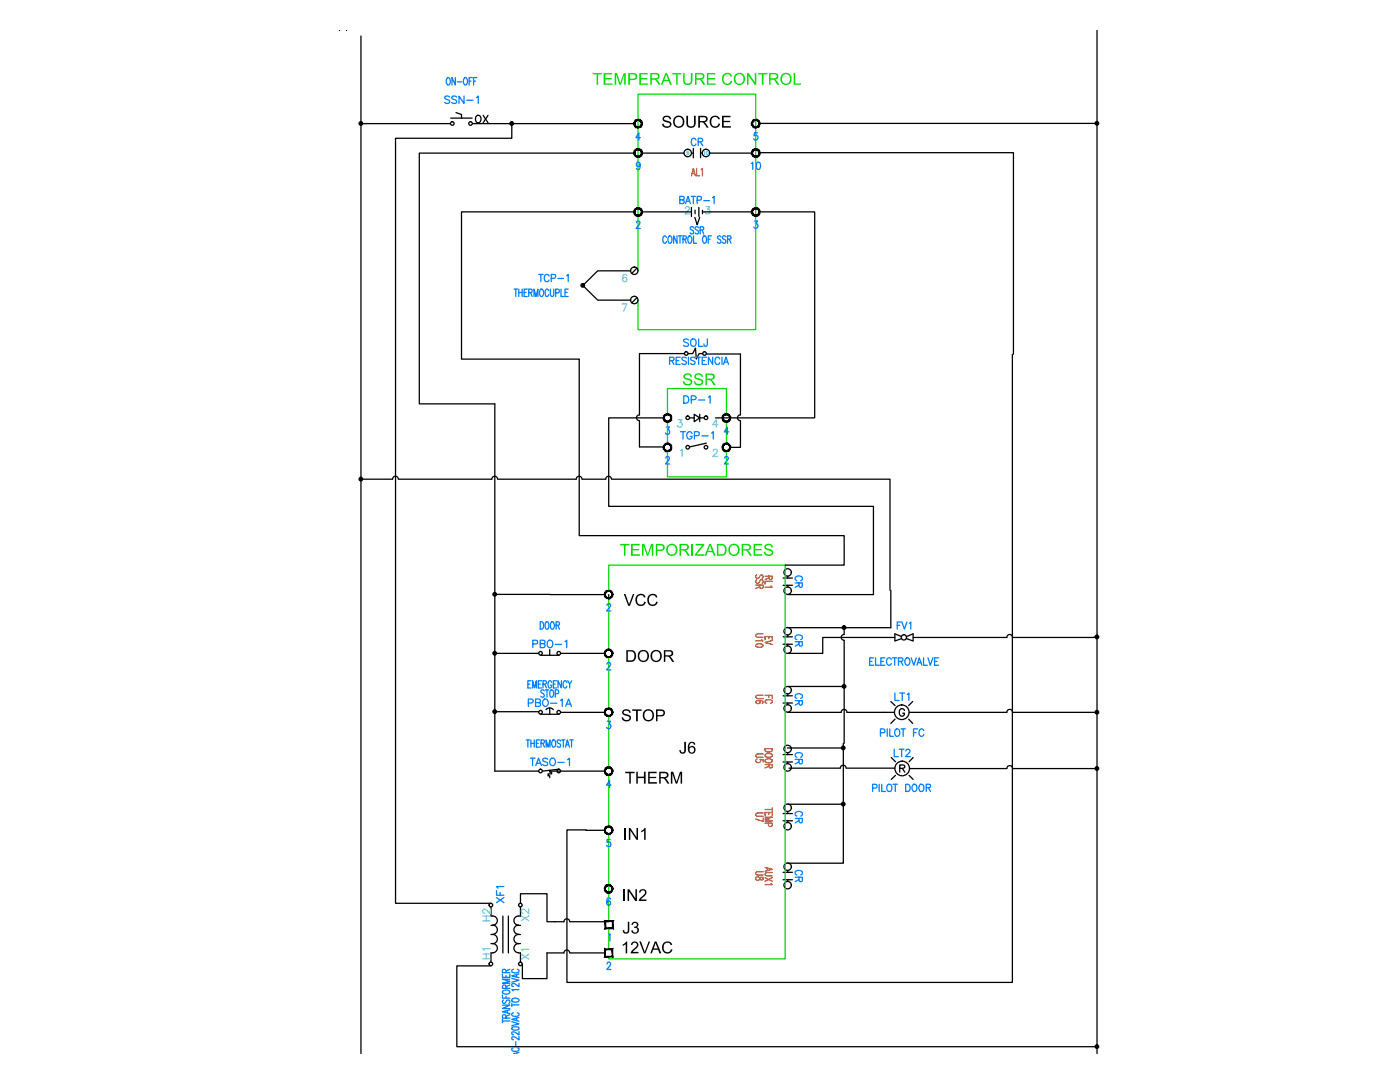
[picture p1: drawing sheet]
<svg xmlns="http://www.w3.org/2000/svg" width="279mm" height="216mm" viewBox="0 0 279 216" stroke-linecap="round" stroke-linejoin="round" font-family="sans-serif">
<!-- layer: SYMS -->
<g fill="none" stroke="#000" stroke-width=".25">
<path d="M89.9 23.6h4.3M91 22.5l1.1 .3v.8M138 30.6h.4M138.4 29.6v1.9M139.8 29.6v1.9M139.8 30.6h.4M138 41.4v1.8M138.7 41.9v.8M139.5 41.4v1.8M140.2 41.9v.8"/>
<circle cx="90.3" cy="24.6" r=".36"/>
<circle cx="93.9" cy="24.6" r=".36"/>
<circle cx="137.3" cy="30.5" r=".74"/>
<circle cx="140.9" cy="30.5" r=".74"/>
</g>
<!-- layer: MISC -->
<path d="M95 23.2a.6 .6 0 0 1 .8 0 .6 .6 0 0 1 .2 .7 .55 .55 0 0 1-.6 .6 .55 .55 0 0 1-.5-.6zM96.4 23l1 1.5M97.4 23l-1 1.5M138.7 43.4l.4 1.5 .5-1.5" fill="none" stroke="#000" stroke-width=".25"/>
<!-- layer: DESC -->
<g fill="none" stroke="#007fff" stroke-width=".25">
<path d="M89.3 15.6l.1-.1a.78 .78 0 0 1 .5 .7 .78 .78 0 0 1-.5 .8 1.04 1.04 0 0 1-.1-1.4zM90.9 15.5v1.5l-.7-1.5v1.5M91.3 16.3h.8M92.7 15.6l.1-.1a.78 .78 0 0 1 .5 .7 .78 .78 0 0 1-.5 .8 1.04 1.04 0 0 1-.1-1.4zM93.6 16.2h.4M94.3 15.5h-.7v1.5M94.5 16.2h.4M95.2 15.5h-.7v1.5M133 47.4a.4 .4 0 0 0-.5-.3 .4 .4 0 0 0-.2 .5v.3a.41 .41 0 0 0 .2 .6 .41 .41 0 0 0 .5-.3M133.5 47.1h.1a.78 .78 0 0 1 .5 .7 .78 .78 0 0 1-.5 .7 1.06 1.06 0 0 1-.1-1.4zM135.1 47.1v1.4l-.7-1.4v1.4M135.4 47.1h.6"/>
<path d="M135.7 47.1v1.4M136.3 47.7h.6v-.5l-.6-.1v1.4M136.6 47.7l.4 .8M137.4 47.3l.2-.2a.78 .78 0 0 1 .5 .7 .78 .78 0 0 1-.5 .7l-.3-.6zM138.4 47.1v1.4h.6M138.4 45.5a.35 .35 0 0 0-.5-.3 .35 .35 0 0 0-.1 .6l.4 .2a.38 .38 0 0 1 .2 .5 .38 .38 0 0 1-.6 .1l-.1-.1M139.4 45.5l-.2-.3-.4 .1-.1 .2 .1 .2 .4 .3a.37 .37 0 0 1 .2 .5 .37 .37 0 0 1-.6 .1l-.1-.1M139.7 45.9l.7-.1v-.4l-.7-.2v1.5M140.1 45.9l.3 .8M140.5 47.1a.78 .78 0 0 1 .5 .7 .78 .78 0 0 1-.5 .7 1.05 1.05 0 0 1 0-1.4zM141.3 47.7h.4M142 47.1h-.7v1.4"/>
<path d="M143.9 47.3a.35 .35 0 0 0-.6-.2 .35 .35 0 0 0 .1 .6l.3 .1a.38 .38 0 0 1 .1 .6 .38 .38 0 0 1-.6-.1M144.9 47.3l-.1-.2a.38 .38 0 0 0-.6 .2v.3a.61 .61 0 0 1 .6 .9 .38 .38 0 0 1-.6-.2M145.2 47.7h.6l.1-.2-.1-.3-.6-.1v1.4M145.5 47.7l.4 .8"/>
</g>
<!-- layer: TAGS -->
<g fill="none" stroke="#007fff" stroke-width=".25">
<path d="M89.7 19.4a.55 .55 0 0 0-.5-.3 .55 .55 0 0 0-.4 .4l.2 .3 .6 .2 .1 .4a.63 .63 0 0 1-.9 0M91.1 19.4a.55 .55 0 0 0-.5-.3 .55 .55 0 0 0-.4 .4v.2l.8 .3 .1 .4a.63 .63 0 0 1-.9 0M92.6 19.2v1.4l-1-1.4v1.4M95.1 19.5l.3-.3v1.4M93.2 20h1.2M135.7 39.9l.7-.1 .2-.2-.2-.4h-.7v1.4h.7l.2-.4-.4-.3M137.9 39.2h.9M138.4 39.2v1.4M138.9 28a.48 .48 0 0 0-.6-.4 .48 .48 0 0 0-.3 .6v.3a.48 .48 0 0 0 .3 .6 .48 .48 0 0 0 .6-.4M139.1 39.9l.8-.1v-.5l-.8-.1v1.4M139.3 28.3l.8-.1 .1-.2-.1-.3-.8-.1v1.5M139.8 28.3l.4 .8"/>
<path d="M142.2 39.4l.3-.2v1.4M136.8 40.6l.5-1.4 .5 1.4M137 40.2h.6M140.4 40h1.2"/>
</g>
<!-- layer: TERMS -->
<path d="M137.4 30.4a.19 .19 0 0 1-.2 .2 .19 .19 0 0 1-.1-.3 .19 .19 0 0 1 .3 0v.6l-.3-.1M140.5 30.3l.1-.1v.7M141 30.2h.1a.38 .38 0 0 1 .2 .4 .38 .38 0 0 1-.3 .3zM136.8 41.6l.2-.4h.3l.3 .3-.1 .3-.8 .9h1M140.9 41.2h.7l-.4 .6a.49 .49 0 0 1 .4 .7 .49 .49 0 0 1-.9-.1" fill="none" stroke="#6eddc1" stroke-width=".25"/>
<!-- layer: DESCCHILD -->
<path d="M138 35.1l.4-1.5 .4 1.5M138.1 34.6h.5M139 33.6v1.5h.6M139.9 33.9l.3-.3v1.5" fill="none" stroke="#ff3f00" stroke-width=".25"/>
<!-- layer: LOCBOX -->
<path d="M127.3 54v-35.2h23.5v47h-23.5v-5.9" fill="none" stroke="#0d0" stroke-width=".25"/>
<g fill="#0d0">
<path d="M118.3 14.6h1.8v.2h-.7v2.1h-.3v-2.1h-.8z"/>
<path d="M120.5 14.6h1.7v.2h-1.4v.8h1.3v.3h-1.3v.8h1.4v.2h-1.7z"/>
<path d="M122.7 14.6h.4l.7 2 .7-2h.4v2.3h-.3v-1.9l-.7 1.9h-.3l-.6-2v2h-.3z"/>
<path d="M127.6 14.6h1.7v.2h-1.4v.8h1.3v.3h-1.3v.8h1.5v.2h-1.8z"/>
<path d="M134.1 14.6h1.9v.2h-.8v2.1h-.3v-2.1h-.8z"/>
<path d="M136.3 14.6h.3v1.6l.4 .5h.5l.3-.2 .1-1.9h.3v1.8l-.3 .4-.9 .2-.5-.3-.2-.4z"/>
<path d="M141.1 14.6h1.7v.2h-1.4v.8h1.3v.3h-1.3v.8h1.4v.2h-1.7z"/>
<path d="M144.3 14.9l.6-.4h.5l.5 .3 .2 .4-.3 .1-.3-.5-.7 .1-.4 .7 .2 .8 .4 .3 .6-.1 .3-.5 .3 .1-.5 .6-.8 .2-.6-.4-.2-.6v-.7z"/>
<path d="M149.1 14.6h.3l1.3 1.8v-1.8h.2v2.3h-.3l-1.2-1.8v1.8h-.3z"/>
<path d="M151.3 14.6h1.8v.2h-.7v2.1h-.4v-2.1h-.7z"/>
<path d="M158.4 14.6h.3v2.1h1.1v.2h-1.4z"/>
<path d="M125.4 14.6h1.3l.4 .3 .1 .2v.4l-.3 .4-1.2 .1v.9h-.3zM125.7 14.8v.9h.8l.3-.2 .1-.4-.2-.2z"/>
<path d="M129.8 14.6h1.4l.3 .1 .1 .7-.3 .4-.3 .1 .3 .2 .6 .8h-.4l-.8-1h-.6v1h-.3zM130.1 14.8v.8h.9l.3-.2a.37 .37 0 0 0-.1-.5 .37 .37 0 0 0-.4-.1z"/>
<path d="M132.8 14.6h.3l1 2.3h-.4l-.2-.7h-1l-.3 .7h-.3zM133 14.8l-.4 1.1h.7z"/>
<path d="M138.7 14.6h1.5l.2 .1 .2 .7-.3 .4-.4 .1 .4 .2 .5 .8h-.4l-.8-1h-.6v1h-.3zM139 14.8v.8h.9l.3-.2a.37 .37 0 0 0 0-.5 .37 .37 0 0 0-.4-.1z"/>
<path d="M146.7 14.9l.4-.3 .8-.1 .5 .4 .3 .5v.5l-.4 .8-.5 .3h-.5l-.5-.3-.3-.6v-.8zM147 15l-.2 .6 .1 .7 .5 .4 .6-.1 .4-.5-.2-1-.4-.3h-.4z"/>
<path d="M153.5 14.6h1.4l.4 .2v.6l-.1 .2-.5 .3h.2l.7 1h-.5l-.7-1h-.6v1h-.3zM153.8 14.8v.8h.7a.4 .4 0 0 0 .6-.4 .4 .4 0 0 0-.6-.4z"/>
<path d="M156 14.9l.6-.4h.5l.7 .4 .2 .5v.7l-.3 .6-.6 .3h-.5l-.5-.3-.4-.8 .1-.5zM156.4 14.9l-.3 .6 .1 .9 .5 .3 .6-.1 .4-.7-.2-.8-.5-.3z"/>
</g>
<!-- layer: WIRES -->
<path d="M94.3 24.7h32.3M128.1 30.6h8.4M141.7 30.6h8.4M128.1 42.3h9.9M140.2 42.3h9.9" fill="none" stroke="#000" stroke-width=".25"/>
<!-- layer: SYMS -->
<g fill="none" stroke="#000" stroke-width=".25">
<path d="M125.9 54h-6.6l-3 3 3 2.9h6.6M127.1 53.5l-1 1.1M127.1 59.4l-1 1M137.6 83.4h.9M138.5 82.7l1.1 .7-1.1 .7zM139.6 83.4h1M139.6 82.7v1.4"/>
<circle cx="116.3" cy="56.9" r=".36"/>
<circle cx="116.3" cy="56.9" r=".19"/>
<circle cx="126.6" cy="59.9" r=".74"/>
<circle cx="126.6" cy="54" r=".74"/>
<circle cx="137.3" cy="83.4" r=".36"/>
<circle cx="140.9" cy="83.4" r=".36"/>
</g>
<!-- layer: TERMS -->
<path d="M125.1 55l-.1-.2a.43 .43 0 0 0-.7 .3 .71 .71 0 0 0 .4 1.1 .46 .46 0 0 0 .5-.4 .46 .46 0 0 0-.5-.5 .46 .46 0 0 0-.5 .4M124.1 60.6h1l-.7 1.5M135.3 83.8h.8l-.4 .5a.5 .5 0 0 1 .3 .8 .5 .5 0 0 1-.8-.2M143.3 84.7h-1.1l.7-.9v1.4" fill="none" stroke="#6eddc1" stroke-width=".25"/>
<!-- layer: DESC -->
<g fill="none" stroke="#007fff" stroke-width=".25">
<path d="M102.6 57.7h.7M102.9 57.7v1.5M103.5 57.7v1.5M103.5 58.4h.7M104.2 57.7v1.5M104.6 58.4h.4M105.2 57.7h-.6v1.5h.6M105.5 58.4l.6-.1 .1-.5-.7-.1v1.5M105.9 58.4l.3 .8M106.6 59.2v-1.5l.4 1.5 .3-1.5v1.5M108 57.7a.78 .78 0 0 1 .5 .7 .78 .78 0 0 1-.5 .8 1.05 1.05 0 0 1 0-1.5zM109.5 58l-.3-.3a.84 .84 0 0 0-.2 1.4l.2 .1 .3-.4"/>
<path d="M109.8 57.7l.1 1.3 .2 .2 .4-.2v-1.3M110.9 58.4l.7-.1v-.5l-.7-.1v1.5M112 57.7v1.5h.6M112.8 58.4h.4M113.4 57.7h-.6v1.5h.6"/>
</g>
<!-- layer: TAGS -->
<g fill="none" stroke="#007fff" stroke-width=".25">
<path d="M127.7 32.8a.39 .39 0 0 1-.4 .5 .39 .39 0 0 1-.3-.5l.2-.4h.2l.3 .2v.2a.72 .72 0 0 1-.3 1h-.3l-.1-.2M127.8 27.5h-.9l.6-1v1.5M149.9 32.6l.3-.2v1.4M151.1 32.4h.3a.86 .86 0 0 1 0 1.4h-.3l-.1-.2-.1-.6zM151.2 26.5h-.6l-.1 .6a.47 .47 0 0 1 .7 0 .47 .47 0 0 1-.1 .7 .47 .47 0 0 1-.7-.1M107.5 54.8h.9M107.9 54.8v1.4M109.6 55.1a.5 .5 0 0 0-.6-.3 .5 .5 0 0 0-.4 .5v.4a.5 .5 0 0 0 .4 .5 .5 .5 0 0 0 .6-.3M110 55.5l.8-.1 .1-.2-.1-.4h-.8v1.4M111.3 55.6h1.2M113.1 55l.3-.2v1.4M127 44.4l.1-.2 .4-.1 .2 .4-.8 1.1h.9"/>
<path d="M150.6 44.1h.6l-.3 .5a.45 .45 0 0 1 .3 .7 .45 .45 0 0 1-.8 0M136.5 79a.79 .79 0 0 1 .9 .4 .79 .79 0 0 1-.3 1l-.6 .1zM138 79.7h.8l.1-.4-.4-.3h-.5v1.5M139.4 79.8h1.3M141.4 79.3l.3-.3v1.5"/>
</g>
<!-- layer: SYMS -->
<g fill="#000" stroke="#000" stroke-width=".2">
<path d="M127.1 25.3l.2 .2-.3-.1zM127.1 25.3l.2 .2zM127.3 25.3l.4 .1-.4 .1zM127.3 25.3l.4 .1-.1-.1zM127.6 25.3h.3l-.2 .1zM127.6 25.3h.3l-.1-.2zM127.8 25.1l.3-.1-.2 .3zM128 24.9l-.2 .2 .3-.1zM128.1 24.7v.3l-.1-.1zM128 24.7v.2l.1-.2zM128.1 24.4v.3h-.1zM128 24.4v.3l.1-.3zM127.9 24.1l.2 .3h-.1zM127.8 24.2l.2 .2-.1-.3zM127.7 23.9l.2 .2-.1 .1zM127.7 23.9l-.1 .2 .2 .1zM127.3 23.9h.4l-.1 .2zM127.3 23.9l.3 .2zM127 23.9h.3v.1zM127 23.9l.1 .2 .2-.1zM126.8 24.1l.2-.2 .1 .2zM126.8 24.1h.3zM126.8 24.1l.1 .1-.3 .2zM126.6 24.4h.1l.2-.2zM126.6 24.4h.1l-.2 .3zM126.7 24.4l-.2 .3h.2zM126.5 24.7h.2l-.1 .3zM126.7 24.7l-.1 .3 .1-.1zM126.6 25l.1-.1 .1 .4zM126.7 24.9l.1 .4zM126.9 25.1l.1 .3-.2-.1zM126.9 25.1l.1 .3 .1-.1z"/>
<path d="M127.1 31.1l.2 .3-.3-.1zM127.1 31.1l.2 .3v-.2zM127.3 31.2l.4 .1-.4 .1zM127.3 31.2l.4 .1-.1-.2zM127.6 31.1h.3l-.2 .2zM127.6 31.1h.3zM127.8 31l.3-.2-.2 .3zM128 30.8l-.2 .2 .3-.2zM128.1 30.6v.2h-.1zM128 30.6v.2l.1-.2zM128.1 30.2v.4h-.1zM128 30.3v.3l.1-.4zM127.9 30l.2 .2-.1 .1zM127.8 30.1l.2 .2-.1-.3zM127.7 29.8l.2 .2-.1 .1zM127.7 29.8l-.1 .1 .2 .2zM127.3 29.7l.4 .1-.1 .1zM127.3 29.7v.2h.3zM127 29.8l.3-.1v.2zM127 29.8l.1 .1h.2zM126.8 30l.2-.2 .1 .1zM126.8 30l.1 .1 .2-.2zM126.8 30l.1 .1-.3 .1zM126.6 30.2l.1 .1 .2-.2zM126.6 30.2l.1 .1-.2 .3zM126.7 30.3l-.2 .3h.2zM126.5 30.6h.2l-.1 .2zM126.7 30.6l-.1 .2h.1zM126.6 30.8h.1l.1 .3zM126.7 30.8l.1 .3zM126.9 31l.1 .3-.2-.2zM126.9 31l.1 .3 .1-.2z"/>
<path d="M150.6 25.3l.2 .2-.3-.1zM150.6 25.3l.2 .2zM150.8 25.3l.4 .1-.4 .1zM150.8 25.3l.4 .1-.1-.1zM151.1 25.3h.3l-.2 .1zM151.1 25.3h.3l-.1-.2zM151.3 25.1l.3-.1-.2 .3zM151.5 24.9l-.2 .2 .3-.1zM151.6 24.7v.3l-.1-.1zM151.5 24.7v.2l.1-.2zM151.6 24.4v.3h-.1zM151.5 24.4v.3l.1-.3zM151.4 24.1l.2 .3h-.1zM151.3 24.2l.2 .2-.1-.3zM151.2 23.9l.2 .2-.1 .1zM151.2 23.9l-.1 .2 .2 .1zM150.8 23.9h.4l-.1 .2zM150.8 23.9l.3 .2zM150.5 23.9h.3v.1zM150.5 23.9l.1 .2 .2-.1zM150.3 24.1l.2-.2 .1 .2zM150.3 24.1h.3zM150.3 24.1l.1 .1-.3 .2zM150.1 24.4h.1l.2-.2zM150.1 24.4h.1l-.2 .3zM150.2 24.4l-.2 .3h.2zM150 24.7h.2l-.1 .3zM150.2 24.7l-.1 .3 .1-.1zM150.1 25l.1-.1 .1 .4zM150.2 24.9l.1 .4zM150.4 25.1l.1 .3-.2-.1zM150.4 25.1l.1 .3 .1-.1z"/>
<path d="M150.6 31.1l.2 .3-.3-.1zM150.6 31.1l.2 .3v-.2zM150.8 31.2l.4 .1-.4 .1zM150.8 31.2l.4 .1-.1-.2zM151.1 31.1h.3l-.2 .2zM151.1 31.1h.3zM151.3 31l.3-.2-.2 .3zM151.5 30.8l-.2 .2 .3-.2zM151.6 30.6v.2h-.1zM151.5 30.6v.2l.1-.2zM151.6 30.2v.4h-.1zM151.5 30.3v.3l.1-.4zM151.4 30l.2 .2-.1 .1zM151.3 30.1l.2 .2-.1-.3zM151.2 29.8l.2 .2-.1 .1zM151.2 29.8l-.1 .1 .2 .2zM150.8 29.7l.4 .1-.1 .1zM150.8 29.7v.2h.3zM150.5 29.8l.3-.1v.2zM150.5 29.8l.1 .1h.2zM150.3 30l.2-.2 .1 .1zM150.3 30l.1 .1 .2-.2zM150.3 30l.1 .1-.3 .1zM150.1 30.2l.1 .1 .2-.2zM150.1 30.2l.1 .1-.2 .3zM150.2 30.3l-.2 .3h.2zM150 30.6h.2l-.1 .2zM150.2 30.6l-.1 .2h.1zM150.1 30.8h.1l.1 .3zM150.2 30.8l.1 .3zM150.4 31l.1 .3-.2-.2zM150.4 31l.1 .3 .1-.2z"/>
<path d="M127.1 42.9l.2 .2-.3-.1zM127.1 42.9l.2 .2v-.1zM127.3 43h.4l-.4 .1zM127.3 43h.4l-.1-.1zM127.6 42.9h.3l-.2 .1zM127.6 42.9h.3l-.1-.2zM127.8 42.7l.3-.1-.2 .3zM128 42.5l-.2 .2 .3-.1zM128.1 42.3v.3l-.1-.1zM128 42.3v.2l.1-.2zM128.1 42v.3h-.1zM128 42v.3l.1-.3zM127.9 41.7l.2 .3h-.1zM127.8 41.8l.2 .2-.1-.3zM127.7 41.6l.2 .1-.1 .1zM127.7 41.6l-.1 .1 .2 .1zM127.3 41.5l.4 .1-.1 .1zM127.3 41.5v.1l.3 .1zM127 41.6l.3-.1v.1zM127 41.6l.1 .1 .2-.1zM126.8 41.7l.2-.1 .1 .1zM126.8 41.7h.3zM126.8 41.7l.1 .1-.3 .2zM126.6 42h.1l.2-.2zM126.6 42h.1l-.2 .3zM126.7 42l-.2 .3h.2zM126.5 42.3h.2l-.1 .3zM126.7 42.3l-.1 .3 .1-.1zM126.6 42.6l.1-.1 .1 .4zM126.7 42.5l.1 .4zM126.9 42.7l.1 .3-.2-.1zM126.9 42.7l.1 .3z"/>
<path d="M150.6 42.9l.2 .2-.3-.1zM150.6 42.9l.2 .2v-.1zM150.8 43h.4l-.4 .1zM150.8 43h.4l-.1-.1zM151.1 42.9h.3l-.2 .1zM151.1 42.9h.3l-.1-.2zM151.3 42.7l.3-.1-.2 .3zM151.5 42.5l-.2 .2 .3-.1zM151.6 42.3v.3l-.1-.1zM151.5 42.3v.2l.1-.2zM151.6 42v.3h-.1zM151.5 42v.3l.1-.3zM151.4 41.7l.2 .3h-.1zM151.3 41.8l.2 .2-.1-.3zM151.2 41.6l.2 .1-.1 .1zM151.2 41.6l-.1 .1 .2 .1zM150.8 41.5l.4 .1-.1 .1zM150.8 41.5v.1l.3 .1zM150.5 41.6l.3-.1v.1zM150.5 41.6l.1 .1 .2-.1zM150.3 41.7l.2-.1 .1 .1zM150.3 41.7h.3zM150.3 41.7l.1 .1-.3 .2zM150.1 42h.1l.2-.2zM150.1 42h.1l-.2 .3zM150.2 42l-.2 .3h.2zM150 42.3h.2l-.1 .3zM150.2 42.3l-.1 .3 .1-.1zM150.1 42.6l.1-.1 .1 .4zM150.2 42.5l.1 .4zM150.4 42.7l.1 .3-.2-.1zM150.4 42.7l.1 .3z"/>
</g>
<!-- layer: LOCBOX -->
<path d="M133.2 82.7v-5.2h11.8v5.2M133.2 90v5.2h11.8v-5.2M133.2 84.1v4.4M145 84.1v4.4" fill="none" stroke="#0d0" stroke-width=".25"/>
<g fill="#0d0">
<path d="M136.5 74.8l.4-.3h.6l.5 .3 .1 .4h-.3l-.1-.3-.3-.2-.5 .1a.36 .36 0 0 0-.2 .5 .36 .36 0 0 0 .5 .2l.7 .2 .3 .4-.1 .5-.2 .2-1.1 .1-.5-.5v-.3h.3l.2 .4 .7 .1a.41 .41 0 0 0 .3-.5 .41 .41 0 0 0-.5-.3l-.6-.1-.2-.2z"/>
<path d="M138.7 74.7l.4-.2h.7l.4 .3 .1 .4h-.3l-.3-.4h-.5a.36 .36 0 0 0-.3 .4 .36 .36 0 0 0 .5 .3l.6 .1 .3 .3 .1 .3-.2 .5-.5 .2h-.5l-.4-.2-.3-.3v-.3h.3l.1 .3 .3 .2h.6a.38 .38 0 0 0 .2-.5 .38 .38 0 0 0-.5-.3l-.6-.1-.3-.3-.1-.3z"/>
<path d="M140.8 74.5h1.4l.3 .2 .1 .8-.6 .3 .4 .3 .5 .8h-.5l-.7-1.1h-.6v1.1h-.3zM141.1 74.8v.8h.7a.39 .39 0 0 0 .5-.4 .39 .39 0 0 0-.5-.4z"/>
</g>
<!-- layer: SYMS -->
<g fill="#000" stroke="#000" stroke-width=".2">
<path d="M133 84l.2 .2-.3-.1zM133 84l.2 .2v-.1zM133.2 84.1h.3l-.3 .1zM133.2 84.1h.3v-.1zM133.5 84h.3l-.3 .1zM133.5 84h.3l-.1-.2zM133.7 83.8l.3-.1-.2 .3zM133.8 83.6l-.1 .2 .3-.1zM134 83.4v.3l-.2-.1zM133.9 83.4l-.1 .2 .2-.2zM134 83.1v.3h-.1zM133.8 83.1l.1 .3 .1-.3zM133.8 82.8l.2 .3h-.2zM133.7 82.9l.1 .2v-.3zM133.5 82.7l.3 .1-.1 .1zM133.5 82.7v.1l.2 .1zM133.2 82.6l.3 .1v.1zM133.2 82.6v.1l.3 .1zM132.9 82.7l.3-.1v.1zM132.9 82.7l.1 .1 .2-.1zM132.7 82.8l.2-.1 .1 .1zM132.7 82.8h.3zM132.7 82.8v.1l-.2 .2zM132.5 83.1h.1l.1-.2zM132.5 83.1h.1l-.2 .3zM132.6 83.1l-.2 .3h.2zM132.4 83.4h.2l-.1 .3zM132.6 83.4l-.1 .3 .1-.1zM132.5 83.7l.1-.1 .1 .4zM132.6 83.6l.1 .4zM132.7 83.8l.2 .3-.2-.1zM132.7 83.8l.2 .3z"/>
<path d="M133 89.9l.2 .2-.3-.1zM133 89.9l.2 .2zM133.2 89.9l.3 .1-.3 .1zM133.2 89.9l.3 .1v-.1zM133.5 89.9h.3l-.3 .1zM133.5 89.9h.3l-.1-.2zM133.7 89.7l.3-.1-.2 .3zM133.8 89.5l-.1 .2 .3-.1zM134 89.3v.3l-.2-.1zM133.9 89.3l-.1 .2 .2-.2zM134 89v.3h-.1zM133.8 89l.1 .3 .1-.3zM133.8 88.7l.2 .3h-.2zM133.7 88.8l.1 .2v-.3zM133.5 88.5l.3 .2-.1 .1zM133.5 88.5v.2l.2 .1zM133.2 88.5h.3v.2zM133.2 88.5l.3 .2zM132.9 88.5h.3v.1zM132.9 88.5l.1 .2 .2-.1zM132.7 88.7l.2-.2 .1 .2zM132.7 88.7h.3zM132.7 88.7v.1l-.2 .2zM132.5 89h.1l.1-.2zM132.5 89h.1l-.2 .3zM132.6 89l-.2 .3h.2zM132.4 89.3h.2l-.1 .3zM132.6 89.3l-.1 .3 .1-.1zM132.5 89.6l.1-.1 .1 .4zM132.6 89.5l.1 .4zM132.7 89.7l.2 .3-.2-.1zM132.7 89.7l.2 .3 .1-.1z"/>
<path d="M144.7 84l.3 .2-.4-.1zM144.7 84l.3 .2v-.1zM145 84.1h.3l-.3 .1zM145 84.1h.3l-.1-.1zM145.2 84h.3l-.2 .1zM145.2 84h.3l-.1-.2zM145.4 83.8l.3-.1-.2 .3zM145.6 83.6l-.2 .2 .3-.1zM145.8 83.4l-.1 .3-.1-.1zM145.6 83.4v.2l.2-.2zM145.7 83.1l.1 .3h-.2zM145.6 83.1v.3l.1-.3zM145.5 82.8l.2 .3h-.1zM145.5 82.8l.1 .3zM145.3 82.7l.2 .1-.1 .1zM145.3 82.7l-.1 .1 .2 .1zM145 82.6l.3 .1-.1 .1zM145 82.6v.1l.2 .1zM144.6 82.7l.4-.1v.1zM144.6 82.7l.1 .1 .3-.1zM144.4 82.8l.2-.1 .1 .1zM144.4 82.8h.3zM144.4 82.8l.1 .1-.3 .2zM144.2 83.1l.3-.2zM144.2 83.1h.1l-.1 .3zM144.3 83.1l-.1 .3h.1zM144.2 83.4h.1l-.1 .3zM144.3 83.4l-.1 .3 .1-.1zM144.2 83.7l.1-.1 .1 .4zM144.3 83.6l.1 .4 .1-.2zM144.4 84l.1-.2 .1 .3zM144.5 83.8l.1 .3 .1-.1z"/>
<path d="M144.7 89.9l.3 .2-.4-.1zM144.7 89.9l.3 .2zM145 89.9l.3 .1-.3 .1zM145 89.9l.3 .1-.1-.1zM145.2 89.9h.3l-.2 .1zM145.2 89.9h.3l-.1-.2zM145.4 89.7l.3-.1-.2 .3zM145.6 89.5l-.2 .2 .3-.1zM145.8 89.3l-.1 .3-.1-.1zM145.6 89.3v.2l.2-.2zM145.7 89l.1 .3h-.2zM145.6 89v.3l.1-.3zM145.5 88.7l.2 .3h-.1zM145.5 88.7l.1 .3zM145.3 88.5l.2 .2-.1 .1zM145.3 88.5l-.1 .2 .2 .1zM145 88.5h.3l-.1 .2zM145 88.5l.2 .2zM144.6 88.5h.4v.1zM144.6 88.5l.1 .2 .3-.1zM144.4 88.7l.2-.2 .1 .2zM144.4 88.7h.3zM144.4 88.7l.1 .1-.3 .2zM144.2 89l.3-.2zM144.2 89h.1l-.1 .3zM144.3 89l-.1 .3h.1zM144.2 89.3h.1l-.1 .3zM144.3 89.3l-.1 .3 .1-.1zM144.2 89.6l.1-.1 .1 .4zM144.3 89.5l.1 .4 .1-.2zM144.4 89.9l.1-.2 .1 .3zM144.5 89.7l.1 .3 .1-.1z"/>
</g>
<!-- layer: TAGS -->
<g fill="none" stroke="#007fff" stroke-width=".25">
<path d="M132.9 91.4a.37 .37 0 0 1 .4-.3 .37 .37 0 0 1 .2 .5l-.7 1h.8M133 85.2h.6l-.3 .6a.45 .45 0 0 1 .3 .6 .45 .45 0 0 1-.8 0M135.8 86.1h1M136.3 86.1v1.5M138.1 86.5a.54 .54 0 0 0-.6-.4 .54 .54 0 0 0-.4 .6 .6 .6 0 0 0 .2 .8 .6 .6 0 0 0 .8-.2v-.2h-.4M138.6 86.9h.8l.1-.6-.3-.2h-.6v1.5M140.1 87h1.2M142 86.4l.4-.3v1.5M144.6 91.4l.3-.3h.2l.3 .4-.8 1.1h.8M145.4 86.2h-.8l.5-1v1.5M158.7 116.3h1.4v.8l-.2 .1-.4-.1v-.8M159 115.9a.5 .5 0 0 1-.3-.6 .5 .5 0 0 1 .5-.4h.4a.5 .5 0 0 1 .5 .4 .5 .5 0 0 1-.3 .6"/>
<path d="M159.5 116.7l-.8 .5M158.7 128h1.4l-.1 .9h-.4l-.1-.9M158.7 139.8h1.4v.8l-.2 .1-.4-.1v-.8M159 127.6a.48 .48 0 0 1-.3-.5 .48 .48 0 0 1 .5-.4h.4a.48 .48 0 0 1 .5 .4 .48 .48 0 0 1-.3 .5M159 139.3a.48 .48 0 0 1-.3-.5 .48 .48 0 0 1 .5-.4h.4a.48 .48 0 0 1 .5 .4 .48 .48 0 0 1-.3 .5M159.5 128.5l-.8 .4M158.7 151.5h1.4l-.1 .9h-.4l-.1-.9M159 151.1a.48 .48 0 0 1-.3-.6 .48 .48 0 0 1 .5-.3h.4a.48 .48 0 0 1 .5 .3 .48 .48 0 0 1-.3 .6M159.5 140.2l-.8 .5M159.5 152l-.8 .4M158.7 163.3h1.4v.8l-.2 .1-.4-.1v-.8M158.7 175h1.4l-.1 .9h-.4l-.1-.9"/>
<path d="M159 162.8a.48 .48 0 0 1-.3-.5 .48 .48 0 0 1 .5-.4h.4a.48 .48 0 0 1 .5 .4 .48 .48 0 0 1-.3 .5M159 174.6a.48 .48 0 0 1-.3-.6 .48 .48 0 0 1 .5-.3h.4a.48 .48 0 0 1 .5 .3 .48 .48 0 0 1-.3 .6M159.5 163.7l-.8 .5M159.5 175.5l-.8 .4"/>
</g>
<!-- layer: SYMS -->
<g fill="none" stroke="#000" stroke-width=".25">
<path d="M141 88.4l-3.4 .8M156.3 115.3h1.8M156.3 116.8h1.8M157.2 115v.3M157.2 116.8v.4M156.3 127.1h1.8M156.3 128.6h1.8M156.3 138.8h1.8M157.2 126.7v.4M157.2 128.6v.3M157.2 138.5v.3M156.3 140.3h1.8"/>
<path d="M156.3 150.6h1.8M156.3 152h1.8M157.2 140.3v.4M157.2 150.2v.4M157.2 152v.4M156.3 162.3h1.8M156.3 163.8h1.8M156.3 174.1h1.8M156.3 175.5h1.8M157.2 162v.3M157.2 163.8v.4M157.2 173.7v.4"/>
<path d="M157.2 175.5v.4"/>
<circle cx="137.3" cy="89.2" r=".36"/>
<circle cx="140.9" cy="89.2" r=".36"/>
<circle cx="157.2" cy="117.9" r=".74"/>
<circle cx="157.2" cy="114.2" r=".74"/>
<circle cx="157.2" cy="129.6" r=".74"/>
<circle cx="157.2" cy="125.9" r=".74"/>
<circle cx="157.2" cy="137.7" r=".74"/>
<circle cx="157.2" cy="141.4" r=".74"/>
<circle cx="157.2" cy="153.1" r=".74"/>
<circle cx="157.2" cy="149.4" r=".74"/>
<circle cx="157.2" cy="161.2" r=".74"/>
<circle cx="157.2" cy="172.9" r=".74"/>
<circle cx="157.2" cy="176.6" r=".74"/>
<circle cx="157.2" cy="164.9" r=".74"/>
</g>
<!-- layer: TERMS -->
<path d="M135.8 89.9l.3-.3v1.5M142.3 90l.3-.4 .4 .1 .2 .2-.3 .5-.7 .7h1" fill="none" stroke="#6eddc1" stroke-width=".25"/>
<!-- layer: WIRES -->
<path d="M151.6 42.3h11v41.1h-19.8" fill="none" stroke="#000" stroke-width=".25"/>
<!-- layer: DESCCHILD -->
<g fill="none" stroke="#ff3f00" stroke-width=".25">
<path d="M150.8 116.7h1.5l-.1 .7-.5-.1-.1-.6M151 114.7a.37 .37 0 0 0-.2 .3 .37 .37 0 0 0 .2 .4l.4-.1 .4-.5a.35 .35 0 0 1 .5 .1 .35 .35 0 0 1-.2 .5M151 115.7a.38 .38 0 0 0-.1 .6 .38 .38 0 0 0 .6-.1l.3-.5a.37 .37 0 0 1 .5 .2 .37 .37 0 0 1-.2 .5M151.6 117.1l-.8 .3M152.7 115h1.4v.6h-.5l-.2-.6M153.4 115.3l-.7 .3M153.9 116.9l.2 .3h-1.4M154.1 116h-1.4v.6M150.9 128.6l.6-.1h.5l.3 .3-.3 .3h-.9l-.3-.3zM151.3 139.8l.4 .1a.39 .39 0 0 1-.4 .5 .39 .39 0 0 1-.4-.5l.4-.1a.74 .74 0 0 1 1 .4l-.2 .2M152 127.6l.3 .3h-1.5M152.3 126.5h-1.3l-.2 .3 .2 .3 1.3 .1"/>
<path d="M152.3 138.7l-1.3 .1-.2 .2 .2 .3 1.3 .1M152.7 127.7v-.7h1.4v.7M152.7 138.8h1.4v.6M153.4 127v.4M153.4 138.8v.4M154.1 127.8l-1.4 .4 1.4 .4M151.1 151.5l-.2 .1a.3 .3 0 0 0 .1 .5l.4 .1 .4-.2-.1-.5 .6 .1v.4M152.3 150.4h-1.1l-.4 .3 .2 .4h1.3M152.7 149.4h1.4a.78 .78 0 0 1-.5 .7 .78 .78 0 0 1-.9-.3zM152.7 152.6h1.4v.5l-.5 .1-.2-.6M152.7 150.5a1.1 1.1 0 0 1 1.4 .2v.1a.99 .99 0 0 1-1.4 0zM152.7 151.6a1.04 1.04 0 0 1 1.4 .1 .8 .8 0 0 1-.6 .6 .8 .8 0 0 1-.8-.3z"/>
<path d="M153 140.3l-.3-.2a.8 .8 0 0 1 .6-.6 .8 .8 0 0 1 .8 .3v.4l-.3 .1M153.4 152.9l-.7 .3M150.9 175.1a.58 .58 0 0 1 .9 .4l.3 .1 .2-.2-.1-.3h-.4a.49 .49 0 0 1-.4 .6 .49 .49 0 0 1-.6-.5zM152.3 162.2h-1.3l-.2 .3 .2 .3 1.3 .1M152.3 163.2v.7l-1.5-.5M152.3 173.9h-1.1l-.4 .3 .2 .4h1.3M152.7 162.8v-.7h1.4v.7M152.7 163.1h1.4l-1.4 .3 1.4 .4h-1.4M152.7 164.2h1.4v.6l-.6 .1-.1-.2v-.5M152.7 173.1l1.4 .4-1.4 .3M152.7 161.5h1.4M152.7 175.1l1.4 .7"/>
<path d="M153.1 173.2v.5M153.4 162.1v.4M153.9 176.3l.2 .2h-1.4M154.1 174.1h-1.2l-.2 .3 .2 .3 1.2 .1M154.1 161.2v.7M154.1 175.1l-1.4 .7"/>
</g>
<!-- layer: LOCBOX -->
<path d="M121.5 117.9v-5.1h35.2v78.5h-35.2v-.4M121.5 119.4v10.3M121.5 131.1v10.3M121.5 142.9v10.2M121.5 154.6v10.3M121.5 166.4v17.4M121.5 185.2v4.2" fill="none" stroke="#0d0" stroke-width=".25"/>
<g fill="#0d0">
<path d="M123.8 108.5h1.8v.3h-.8v2.1h-.3v-2.1h-.7z"/>
<path d="M125.9 108.5h1.8v.3h-1.4v.7h1.2v.3h-1.2v.8h1.4v.3h-1.8z"/>
<path d="M128.1 108.5h.5l.7 2.1 .6-2.1h.5v2.4h-.3v-2l-.7 2h-.3l-.7-2v2h-.3z"/>
<path d="M130.9 108.5l1.3 .1 .3 .1 .2 .4-.1 .4-.2 .3-1.2 .1v1h-.3zM131.2 108.8v.9l.9-.1 .2-.3a.4 .4 0 0 0-.1-.4 .4 .4 0 0 0-.4-.1z"/>
<path d="M133.3 108.8l.3-.2 .6-.1 .7 .4 .3 .6v.5l-.3 .6-.5 .3h-.5l-.6-.3-.3-.6v-.7zM133.5 109l-.2 .4 .1 .9 .4 .3h.7l.4-.5-.2-1-.4-.3h-.5z"/>
<path d="M135.6 108.5h1.2l.6 .3v.7l-.2 .2-.4 .1 .3 .2 .6 .9h-.4l-.8-1.1h-.6v1.1h-.3zM135.9 108.8v.8l1-.1a.38 .38 0 0 0 .2-.5 .38 .38 0 0 0-.4-.2z"/>
</g>
<path d="M138.2 108.5v2.4" fill="none" stroke="#0d0" stroke-width=".3"/>
<g fill="#0d0">
<path d="M138.8 108.5h1.7v.3l-1.4 1.8h1.5v.3h-1.9v-.3l1.5-1.8h-1.4z"/>
<path d="M150.4 108.5h1.7v.3h-1.4v.7h1.3v.3h-1.3v.8h1.4v.3h-1.7z"/>
<path d="M152.7 108.7l.5-.2h.5l.4 .3 .1 .4h-.2l-.3-.4h-.6a.35 .35 0 0 0-.2 .5 .35 .35 0 0 0 .4 .2l.9 .3 .1 .3v.4l-.3 .3-.4 .1h-.5l-.5-.3-.1-.5h.3l.1 .3 .2 .2h.6l.2-.1a.36 .36 0 0 0 .1-.4 .36 .36 0 0 0-.4-.2l-.7-.2-.3-.3z"/>
<path d="M141.5 108.5h.4l.9 2.4h-.3l-.3-.7h-1l-.2 .7h-.4zM141.7 108.8l-.4 1.1h.8z"/>
<path d="M143.1 108.5l1.2 .1 .6 .4 .1 1-.3 .7-.6 .2h-1zM143.4 108.8v1.8l1-.1 .3-.4-.1-1-.4-.3z"/>
<path d="M145.6 108.9l.8-.4 .9 .3 .3 .7v.5l-.3 .6-.7 .3-.8-.2-.4-.7v-.5zM146 108.9l-.3 .5v.8l.5 .4h.5l.5-.4v-1l-.5-.4z"/>
<path d="M148 108.5h1.3l.5 .3 .1 .5-.1 .3-.6 .2 .5 .4 .4 .7h-.4l-.5-.8-.4-.3h-.5v1.1h-.3zM148.3 108.8v.8l1-.1a.39 .39 0 0 0 .2-.5 .39 .39 0 0 0-.5-.2z"/>
</g>
<!-- layer: WIRES -->
<g fill="none" stroke="#000" stroke-width=".25">
<path d="M72 7.2v203.1M218.9 6v204.3M72 24.7h17.9M102.1 24.7v2.9h-23.2v152.6h19.1M126.6 30.6h-42.9v50h15v38M151.6 30.5h50.7v40.2M151.6 24.6h67.3M126.6 42.3h-34.5v29.4h23.5v35.2h52.9v5.9h-11.8M136.6 70.6h-9v12.2M141 70.6h6.8v12.2M202 70.7v125.3h-88.9v-30.4h3.9M79.5 95.6a.57 .57 0 0 0-.6-.6 .57 .57 0 0 0-.6 .6h-6.3"/>
<path d="M99.3 95.6a.57 .57 0 0 0-.6-.6 .57 .57 0 0 0-.5 .6h-18.7M116.1 95.6a.57 .57 0 0 0-.5-.6 .57 .57 0 0 0-.6 .6h-15.7M122 95.6a.57 .57 0 0 0-.5-.6 .57 .57 0 0 0-.6 .6h-4.7M122.1 95.6h55.5v22.2M127.6 82.8a.57 .57 0 0 0-.6 .6 .57 .57 0 0 0 .6 .5M127.6 84v5.2h4.9M132.5 83.4h-11v17.6h52.8v17.6h-17.1M147.8 82.8a.57 .57 0 0 0-.6 .6 .57 .57 0 0 0 .6 .5M147.8 84v5.3h-2.1M120.7 118.6h-22v11.8h8.8M121.5 118.6v.8M177.8 117.8v7.5h-20.6"/>
<path d="M98.7 130.4v11.6M111.9 130.4h8.8M168.5 126.6a.57 .57 0 0 0-.6 .6 .57 .57 0 0 0 .6 .5M168.5 127.8v9.2h-11.3M168.5 125.3v1.3M168.5 137v11.3M178.6 127.2h-14.4v3.2h-7M182.2 127.2h18.7a.57 .57 0 0 1 .6-.6 .57 .57 0 0 1 .6 .6h16.2M218.3 127.1h.6M107.5 142h-8.8v11.9h8.8M109.7 153.9h11M111.9 142.1h8.8"/>
<path d="M157.2 142.1h10.7a.57 .57 0 0 1 .6-.6 .57 .57 0 0 1 .5 .6h9.5M168.3 148.3v1h-11.2M168.3 149.3v11.2h-11.1M168.9 153.3a.57 .57 0 0 0-.6-.6 .57 .57 0 0 0-.6 .6h-10.2M168.9 153.3h9.7M181.5 142.1h19.4a.57 .57 0 0 1 .6-.6 .57 .57 0 0 1 .6 .6h16.8M181.6 153.4h19.3M202.1 153.3a.57 .57 0 0 0-.6-.5 .57 .57 0 0 0-.6 .5M202.1 153.4h16.8M117 165.6l3.7 .1M168.3 160.5v11.7h-11.1M98 192.7h-6.8v16.2h127.7"/>
<path d="M103.9 180.2v-1.9h5.3v5.6h3.4a.57 .57 0 0 1 .5-.6 .57 .57 0 0 1 .6 .6M113.7 190.1a.57 .57 0 0 0-.6-.5 .57 .57 0 0 0-.5 .5h-3.4v5.2h-4.9v-3M113.7 190.1h7.1M113.7 183.9h7.9"/>
</g>
<!-- layer: SYMS -->
<g fill="#000" stroke="#000" stroke-width=".2">
<path d="M121.2 119.2l.3 .3-.4-.1zM121.2 119.2l.3 .3v-.2zM121.5 119.3l.3 .1-.3 .1zM121.5 119.3l.3 .1-.1-.2zM121.7 119.2h.3l-.2 .2zM121.7 119.2h.3zM121.9 119.1l.3-.2-.2 .3zM122.1 118.9l-.2 .2 .3-.2zM122.3 118.6l-.1 .3h-.1zM122.1 118.6v.3l.2-.3zM122.2 118.3l.1 .3h-.2zM122.1 118.4v.2l.1-.3zM122 118.1l.2 .2-.1 .1zM122 118.1l.1 .3zM121.8 117.9l.2 .2-.1 .1zM121.8 117.9l.1 .3zM121.5 117.8l.3 .1-.1 .1zM121.5 117.8v.2h.2zM121.1 117.9l.4-.1v.2zM121.1 117.9l.1 .1h.3zM120.9 118.1l.2-.2 .1 .1zM120.9 118.1l.1 .1 .2-.2zM120.9 118.1l.1 .1-.3 .1zM120.7 118.3l.1 .1 .2-.2zM120.7 118.3l.1 .1-.1 .2zM120.8 118.4l-.1 .2h.1zM120.7 118.6h.1l-.1 .3zM120.8 118.6l-.1 .3h.1zM120.7 118.9h.1l.1 .3zM120.8 118.9l.1 .3 .1-.1zM120.9 119.2l.1-.1 .1 .3zM121 119.1l.1 .3 .1-.2z"/>
<path d="M121.2 131l.3 .2-.4-.1zM121.2 131l.3 .2v-.2zM121.5 131l.3 .1-.3 .1zM121.5 131l.3 .1-.1-.1zM121.7 131h.3l-.2 .1zM121.7 131h.3l-.1-.2zM121.9 130.8l.3-.1-.2 .3zM122.1 130.6l-.2 .2 .3-.1zM122.3 130.4l-.1 .3-.1-.1zM122.1 130.4v.2l.2-.2zM122.2 130.1l.1 .3h-.2zM122.1 130.1v.3l.1-.3zM122 129.8l.2 .3h-.1zM121.9 129.9l.2 .2-.1-.3zM121.8 129.7l.2 .1-.1 .1zM121.8 129.7l-.1 .1 .2 .1zM121.5 129.6l.3 .1-.1 .1zM121.5 129.6v.1l.2 .1zM121.1 129.7l.4-.1v.1zM121.1 129.7l.1 .1 .3-.1zM120.9 129.8l.2-.1 .1 .1zM120.9 129.8h.3zM120.9 129.8l.1 .1-.3 .2zM120.7 130.1l.3-.2zM120.7 130.1h.1l-.1 .3zM120.8 130.1l-.1 .3h.1zM120.7 130.4h.1l-.1 .3zM120.8 130.4l-.1 .3 .1-.1zM120.7 130.7l.1-.1 .1 .4zM120.8 130.6l.1 .4 .1-.2zM120.9 131l.1-.2 .1 .3zM121 130.8l.1 .3 .1-.1z"/>
<path d="M121.2 142.7l.3 .2h-.4zM121.2 142.7l.3 .2v-.1zM121.5 142.8l.3 .1h-.3zM121.5 142.8l.3 .1-.1-.2zM121.7 142.7h.3l-.2 .2zM121.7 142.7h.3zM121.9 142.6l.3-.2-.2 .3zM122.1 142.4l-.2 .2 .3-.2zM122.3 142.1l-.1 .3h-.1zM122.1 142.1v.3l.2-.3zM122.2 141.8l.1 .3h-.2zM122.1 141.9v.2l.1-.3zM122 141.5l.2 .3-.1 .1zM122 141.5l.1 .4zM121.8 141.4l.2 .1-.1 .2zM121.8 141.4l.1 .3zM121.5 141.3l.3 .1-.1 .1zM121.5 141.3v.2h.2zM121.1 141.4l.4-.1v.2zM121.1 141.4l.1 .1h.3zM120.9 141.5l.2-.1 .1 .1zM120.9 141.5l.1 .2 .2-.2zM120.9 141.5l.1 .2-.3 .1zM120.7 141.8l.1 .1 .2-.2zM120.7 141.8l.1 .1-.1 .2zM120.8 141.9l-.1 .2h.1zM120.7 142.1h.1l-.1 .3zM120.8 142.1l-.1 .3h.1zM120.7 142.4h.1l.1 .3zM120.8 142.4l.1 .3 .1-.1zM120.9 142.7l.1-.1 .1 .3zM121 142.6l.1 .3 .1-.2z"/>
<path d="M121.2 154.5l.3 .2-.4-.1zM121.2 154.5l.3 .2zM121.5 154.5l.3 .1-.3 .1zM121.5 154.5l.3 .1-.1-.1zM121.7 154.5h.3l-.2 .1zM121.7 154.5h.3l-.1-.2zM121.9 154.3l.3-.1-.2 .3zM122.1 154.1l-.2 .2 .3-.1zM122.3 153.9l-.1 .3-.1-.1zM122.1 153.9v.2l.2-.2zM122.2 153.6l.1 .3h-.2zM122.1 153.6v.3l.1-.3zM122 153.3l.2 .3h-.1zM121.9 153.4l.2 .2-.1-.3zM121.8 153.1l.2 .2-.1 .1zM121.8 153.1l-.1 .2 .2 .1zM121.5 153.1h.3l-.1 .2zM121.5 153.1l.2 .2zM121.1 153.1h.4v.1zM121.1 153.1l.1 .2 .3-.1zM120.9 153.3l.2-.2 .1 .2zM120.9 153.3h.3zM120.9 153.3l.1 .1-.3 .2zM120.7 153.6l.3-.2zM120.7 153.6h.1l-.1 .3zM120.8 153.6l-.1 .3h.1zM120.7 153.9h.1l-.1 .3zM120.8 153.9l-.1 .3 .1-.1zM120.7 154.2l.1-.1 .1 .4zM120.8 154.1l.1 .4 .1-.2zM120.9 154.5l.1-.2 .1 .3zM121 154.3l.1 .3 .1-.1z"/>
<path d="M121.2 166.3l.3 .2-.4-.1zM121.2 166.3l.3 .2v-.2zM121.5 166.3l.3 .1-.3 .1zM121.5 166.3l.3 .1-.1-.1zM121.7 166.3l.3-.1-.2 .2zM121.7 166.3l.3-.1zM121.9 166.1l.3-.1-.2 .2zM122.1 165.9l-.2 .2 .3-.1zM122.3 165.7l-.1 .3-.1-.1zM122.1 165.7v.2l.2-.2zM122.2 165.3l.1 .4h-.2zM122.1 165.4v.3l.1-.4zM122 165.1l.2 .2-.1 .1zM122 165.1l.1 .3zM121.8 164.9l.2 .2-.1 .1zM121.8 164.9l.1 .3zM121.5 164.9h.3l-.1 .1zM121.5 164.9v.1h.2zM121.1 164.9h.4v.1zM121.1 164.9l.1 .1h.3zM120.9 165.1l.2-.2 .1 .1zM120.9 165.1l.1 .1 .2-.2zM120.9 165.1l.1 .1-.3 .1zM120.7 165.3l.1 .1 .2-.2zM120.7 165.3l.1 .1-.1 .3zM120.8 165.4l-.1 .3h.1zM120.7 165.7h.1l-.1 .3zM120.8 165.7l-.1 .3 .1-.1zM120.7 166l.1-.1 .1 .3zM120.8 165.9l.1 .3 .1-.1zM120.9 166.2l.1-.1 .1 .3zM121 166.1l.1 .3 .1-.1z"/>
<path d="M121.2 178l.3 .2-.4-.1zM121.2 178l.3 .2zM121.5 178l.3 .1-.3 .1zM121.5 178l.3 .1-.1-.1zM121.7 178l.3-.1-.2 .2zM121.7 178l.3-.1zM121.9 177.8l.3-.1-.2 .2zM122.1 177.6l-.2 .2 .3-.1zM122.3 177.4l-.1 .3-.1-.1zM122.1 177.4v.2l.2-.2zM122.2 177.1l.1 .3h-.2zM122.1 177.1v.3l.1-.3zM122 176.8l.2 .3h-.1zM121.9 176.9l.2 .2-.1-.3zM121.8 176.6l.2 .2-.1 .1zM121.8 176.6l-.1 .2 .2 .1zM121.5 176.6h.3l-.1 .2zM121.5 176.6l.2 .2zM121.1 176.6h.4v.1zM121.1 176.6l.1 .2 .3-.1zM120.9 176.8l.2-.2 .1 .2zM120.9 176.8h.3zM120.9 176.8l.1 .1-.3 .2zM120.7 177.1l.3-.2zM120.7 177.1h.1l-.1 .3zM120.8 177.1l-.1 .3h.1zM120.7 177.4h.1l-.1 .3zM120.8 177.4l-.1 .3 .1-.1zM120.7 177.7l.1-.1 .1 .3zM120.8 177.6l.1 .3 .1-.1zM120.9 177.9l.1-.1 .1 .3zM121 177.8l.1 .3 .1-.1z"/>
<path d="M120.7 191h1.6l-.1-.2zM120.7 191l.1-.2h1.4zM120.7 189.3v1.7l.1-.2zM120.7 189.3l.1 .2v1.3zM120.7 189.3l.1 .2 1.5-.2zM120.8 189.5l1.5-.2-.1 .2zM122.3 189.3l-.1 .2 .1 1.5zM122.2 189.5l.1 1.5-.1-.2z"/>
<path d="M120.7 185.3h1.7l-.2-.1zM120.7 185.3l.2-.1h1.3zM120.7 183.7v1.6l.2-.1zM120.7 183.7l.2 .1v1.4zM120.7 183.7l.2 .1 1.5-.1zM120.9 183.8l1.5-.1-.2 .1zM122.2 183.8l.2 1.5v-1.6zM122.2 183.8l.2 1.5-.2-.1z"/>
</g>
<!-- layer: TAGS -->
<g fill="none" stroke="#007fff" stroke-width=".25">
<path d="M137.4 67.8a.55 .55 0 0 0-.5-.2 .55 .55 0 0 0-.5 .4l.3 .3 .6 .2 .1 .4a.63 .63 0 0 1-1 0M138 67.8a.6 .6 0 0 1 .7 0 .6 .6 0 0 1 .2 .7 .55 .55 0 0 1-.5 .6 .55 .55 0 0 1-.6-.6zM139.4 67.6v1.5h.9M141.2 67.6l-.2 1.4h-.4l-.1-.4M106.3 128.5l1-.1v-.5l-1-.2v1.5M107.8 128.4h.9l.1-.2-.1-.3-.9-.2v1.5l.9-.1 .1-.4-.4-.3M108.4 139.7a.69 .69 0 0 1 1 .2 .69 .69 0 0 1-.3 1 .69 .69 0 0 1-.8-.3 .69 .69 0 0 1 .1-.9zM109.3 128a.6 .6 0 0 1 .8-.1 .6 .6 0 0 1 .2 .7 .55 .55 0 0 1-.5 .6 .55 .55 0 0 1-.6-.6zM110.8 128.6h1.3M111.9 139.8l.3-.3v1.5M112.8 128l.3-.3v1.5M121.1 120.8l.3-.3h.3l.2 .2-.2 .5-.6 .7h.8"/>
<path d="M121.1 132.5l.3-.3h.2l.3 .4-.8 1.1h.8M178.6 138.3v1.5h.8M179.1 124.8h.5M179.6 138.3h.9M179.9 124.1h-.8v1.4M180 124.1l.5 1.4 .5-1.4M180.1 138.3v1.5M181 138.6l.4-.3v1.5M181.5 124.4l.3-.3v1.4M105.4 140.3l.8-.1 .2-.4-.4-.3h-.6v1.5M105.8 151.3h1M106.3 151.3v1.5"/>
<path d="M106.9 140.2l.9-.1v-.5l-.3-.1h-.6v1.5l.9-.2v-.5l-.3-.1M106.9 152.8l.6-1.5 .6 1.5M107.1 152.3h.8M109.3 151.5a.54 .54 0 0 0-.6-.2 .54 .54 0 0 0-.4 .4l.1 .2 .8 .2 .1 .5a.63 .63 0 0 1-1 0M109.8 151.5a.7 .7 0 0 1 1.1 .2 .7 .7 0 0 1-.3 1 .7 .7 0 0 1-.9-.3 .7 .7 0 0 1 .1-.9zM109.9 140.3h1.3M111.3 152.1h1.3M112.9 141l.6-1.5 .5 1.5M113.1 140.5h.7M113.3 151.6l.4-.3v1.5M121.2 143.9h.7l-.4 .6a.45 .45 0 0 1 .3 .7 .45 .45 0 0 1-.7-.1M121.9 156.7h-.8l.6-1v1.5"/>
<path d="M178.5 149.5v1.5h.8M179.4 149.5h1M179.9 149.5v1.5M180.8 149.8v-.2l.5-.1 .3 .1v.3l-.9 1.1h1M99.1 177.7v.9h1.5M99.1 179.1l1.5 1M99.8 178.1v.5M100.6 176.9h-1.5l.3 .3M100.6 179.1l-1.5 1M121.8 167.5h-.6l-.1 .6a.46 .46 0 0 1 .7 .1 .46 .46 0 0 1-.1 .6 .46 .46 0 0 1-.6-.1M121.8 179.4v-.2h-.4a.87 .87 0 0 0 .1 1.5 .44 .44 0 0 0 .4-.7 .44 .44 0 0 0-.8-.1v.3M121.1 192.3a.37 .37 0 0 1 .5-.3 .37 .37 0 0 1 .2 .5l-.7 .9h.8"/>
<path d="M121.4 186.6l.3-.3v1.5"/>
</g>
<!-- layer: SYMS -->
<g fill="none" stroke="#000" stroke-width=".25">
<path d="M137.4 70.6h.8l.6-1.1 .2 2.2 .5-1.1h.7M107.9 130.8h3.7M109.7 129.6v1.2M177.8 140l.8 .8M179.9 127l-1.3-.5v1.4l1.3-.5M180.9 127l1.3-.5v1.4l-1.3-.5M182.1 140l-.8 .8M107.9 142.5h3.7M109.7 153.7v.4h.4v.3h-.7v.4h.3v.4M109.7 141.3v1.2M110.4 141.6a.91 .91 0 0 0-1.4 0M111.6 153.5l-3.3 .4"/>
<path d="M177.9 151.2l.8 .8M178.6 143.5l-.8 .8M178.7 154.7l-.8 .8M181.3 143.5l.8 .8M181.4 154.7l.8 .8M182.2 151.2l-.8 .8M98 181v1.8h.4M98 184.6h.4M98 186.5h.4M98 188.3h.4M98.3 182.8a.91 .91 0 0 1 1 .9 .91 .91 0 0 1-1 .9 .91 .91 0 0 1 1 .9 .91 .91 0 0 1-1 .9M98.3 186.5a.91 .91 0 0 1 1 .9 .91 .91 0 0 1-1 .9 .91 .91 0 0 1 1 .9 .91 .91 0 0 1-1 .9"/>
<path d="M98.4 190.1h-.4v1.9M100.4 182.8v7.3M101.5 182.8v7.3M103.5 188.3a.91 .91 0 0 0-.9 .9 .91 .91 0 0 0 .9 .9M103.5 190.1h.4v1.9M103.5 184.6h.4M103.5 188.3h.4M103.9 181v1.8a.94 .94 0 0 0-1.3 .7 .94 .94 0 0 0 .9 1.1 .91 .91 0 0 0-.9 .9 .91 .91 0 0 0 .9 .9M103.9 186.5a.94 .94 0 0 0-1.3 .6 .94 .94 0 0 0 .9 1.2"/>
<circle cx="72" cy="24.6" r=".36"/>
<circle cx="72" cy="24.6" r=".23"/>
<circle cx="72" cy="24.6" r=".11"/>
<circle cx="102.1" cy="24.6" r=".36"/>
<circle cx="102.1" cy="24.6" r=".11"/>
<circle cx="102.1" cy="24.6" r=".23"/>
<circle cx="218.9" cy="24.6" r=".36"/>
<circle cx="218.9" cy="24.6" r=".23"/>
<circle cx="218.9" cy="24.6" r=".11"/>
<circle cx="137" cy="70.5" r=".36"/>
<circle cx="140.6" cy="70.5" r=".36"/>
<circle cx="72" cy="95.6" r=".36"/>
<circle cx="72" cy="95.6" r=".11"/>
<circle cx="72" cy="95.6" r=".23"/>
<circle cx="98.7" cy="118.6" r=".11"/>
<circle cx="98.7" cy="118.6" r=".36"/>
<circle cx="98.7" cy="118.6" r=".23"/>
<circle cx="98.7" cy="130.4" r=".11"/>
<circle cx="98.7" cy="130.4" r=".36"/>
<circle cx="98.7" cy="130.4" r=".23"/>
<circle cx="107.9" cy="130.4" r=".36"/>
<circle cx="111.5" cy="130.4" r=".36"/>
<circle cx="168.5" cy="137" r=".11"/>
<circle cx="168.5" cy="125.2" r=".11"/>
<circle cx="168.5" cy="125.2" r=".36"/>
<circle cx="168.5" cy="137" r=".36"/>
<circle cx="168.5" cy="137" r=".23"/>
<circle cx="168.5" cy="125.2" r=".23"/>
<circle cx="180.4" cy="127.2" r=".53"/>
<circle cx="218.9" cy="127.1" r=".36"/>
<circle cx="218.9" cy="127.1" r=".11"/>
<circle cx="218.9" cy="127.1" r=".23"/>
<circle cx="98.7" cy="142" r=".11"/>
<circle cx="98.7" cy="142" r=".36"/>
<circle cx="98.7" cy="142" r=".23"/>
<circle cx="107.9" cy="142.1" r=".36"/>
<circle cx="107.9" cy="153.8" r=".36"/>
<circle cx="111.5" cy="142.1" r=".36"/>
<circle cx="111.5" cy="153.8" r=".36"/>
<circle cx="168.3" cy="149.2" r=".11"/>
<circle cx="168.3" cy="149.2" r=".36"/>
<circle cx="168.3" cy="149.2" r=".23"/>
<circle cx="180" cy="142.1" r="1.46"/>
<circle cx="180.1" cy="153.3" r="1.46"/>
<circle cx="218.9" cy="142.1" r=".36"/>
<circle cx="218.9" cy="153.3" r=".36"/>
<circle cx="218.9" cy="153.3" r=".11"/>
<circle cx="218.9" cy="142.1" r=".11"/>
<circle cx="218.9" cy="153.3" r=".23"/>
<circle cx="218.9" cy="142.1" r=".23"/>
<circle cx="168.3" cy="160.5" r=".11"/>
<circle cx="168.3" cy="160.5" r=".36"/>
<circle cx="168.3" cy="160.5" r=".23"/>
<circle cx="98" cy="180.6" r=".36"/>
<circle cx="98" cy="192.3" r=".36"/>
<circle cx="103.9" cy="192.3" r=".36"/>
<circle cx="103.9" cy="180.6" r=".36"/>
<circle cx="218.9" cy="208.8" r=".36"/>
<circle cx="218.9" cy="208.8" r=".11"/>
<circle cx="218.9" cy="208.8" r=".23"/>
</g>
<!-- layer: DESC -->
<g fill="none" stroke="#007fff" stroke-width=".25">
<path d="M133.6 72l.8-.1 .1-.2-.1-.4h-.8v1.4M134.1 72l.4 .7M134.9 72h.6M135.7 71.3h-.8v1.4h.8M137 71.5l-.4-.2h-.4l-.1 .2 .1 .3 .8 .5-.2 .4h-.4l-.3-.2M137.4 71.3v1.4M138.7 71.5l-.3-.2h-.4l-.2 .2 .2 .3 .7 .4-.1 .5h-.6l-.2-.2M139 71.3h.9M139.4 71.3v1.4M140.2 72h.5M141 71.3h-.8v1.4h.8M142.2 71.3v1.4l-.8-1.4v1.4"/>
<path d="M143.6 71.6a.48 .48 0 0 0-.5-.3 .48 .48 0 0 0-.4 .5v.4a.48 .48 0 0 0 .4 .5 .48 .48 0 0 0 .5-.3M144.1 71.3v1.4M144.4 72.7l.5-1.4 .5 1.4M144.6 72.2h.6M105.4 136.5h.3M106 135.8h-.6v1.5h.6M106.3 137.3v-1.5l.4 1.5 .3-1.5v1.5M107.4 136.5h.5M107.8 124.1a.79 .79 0 0 1 .7 .5 .79 .79 0 0 1-.2 .9h-.5zM108.1 135.8h-.7v1.5h.7M108.4 136.5h.6l.1-.2-.1-.4-.6-.1v1.5M108.6 137.9a.35 .35 0 0 0-.6-.2 .35 .35 0 0 0 .1 .6l.3 .1a.38 .38 0 0 1 .1 .6 .38 .38 0 0 1-.6-.1"/>
<path d="M108.7 136.5l.4 .8M108.8 137.7h.7M109 124.1a.4 .4 0 0 1 .4 .1 .4 .4 0 0 1 .1 .4v.7a.33 .33 0 0 1-.4 .2 .33 .33 0 0 1-.3-.3v-.6zM109.2 137.7v1.4M109.9 137.7h.1a.81 .81 0 0 1 .5 .7 .81 .81 0 0 1-.5 .7 1.1 1.1 0 0 1-.1-1.4zM109.9 124.3l.4-.2a.86 .86 0 0 1-.2 1.4l-.3-.5zM110.1 136.2a.38 .38 0 0 0-.5-.4 .38 .38 0 0 0-.2 .6v.3a.4 .4 0 0 0 .3 .6 .4 .4 0 0 0 .4-.6h-.3M110.4 136.5h.4M110.8 138.4h.6v-.7h-.6v1.4M111 124.8l.6-.1v-.6h-.6v1.4M111.1 135.8h-.7v1.5h.7M111.3 124.8l.4 .7"/>
<path d="M112 135.8v1.5l-.6-1.5v1.5M113.1 136.2a.4 .4 0 0 0-.5-.4 .4 .4 0 0 0-.2 .6v.3a.4 .4 0 0 0 .2 .6 .4 .4 0 0 0 .5-.4M113.3 135.8l.4 .7v.8M114.1 135.8l-.4 .7M173.6 132h.4M174.4 131.3h-.8v1.4h.8M174.7 131.3v1.4h.8M175.8 132h.5M176.6 131.3h-.8v1.4h.8M177.9 131.6a.48 .48 0 0 0-.6-.3 .48 .48 0 0 0-.4 .5v.4a.48 .48 0 0 0 .4 .5 .48 .48 0 0 0 .6-.3M178.1 131.3h.9M178.5 131.3v1.4"/>
<path d="M179.3 132l.8-.1 .1-.5-.9-.1v1.4M179.8 132l.4 .7M180.8 131.3h.2a.75 .75 0 0 1 .6 .7 .75 .75 0 0 1-.6 .7 .9 .9 0 0 1-.2-1.4zM181.8 131.3l.6 1.4 .5-1.4M183 132.7l.5-1.4 .5 1.4M183.2 132.2h.6M184.3 131.3v1.4h.8M185.2 131.3l.5 1.4 .5-1.4M186.5 132h.5M187.3 131.3h-.8v1.4h.8M105 147.6h.7M105.4 147.6v1.5"/>
<path d="M105.9 147.6v1.5M105.9 148.3h.7M106.6 147.6v1.5M107 148.3h.4M107.7 147.6h-.7v1.5h.7M108 148.3h.5l.1-.5-.6-.2v1.5M108.3 148.3l.4 .8M109 149.1v-1.5l.4 1.5 .4-1.5v1.5M110.3 147.7l.1-.1a.8 .8 0 0 1 .6 .7 .8 .8 0 0 1-.3 .7 .68 .68 0 0 1-.7-.4 .68 .68 0 0 1 .2-.7zM111.9 147.9a.36 .36 0 0 0-.6-.2 .36 .36 0 0 0 .1 .6l.3 .1a.37 .37 0 0 1 .1 .5 .37 .37 0 0 1-.5 .1l-.1-.1M112.1 147.6h.7M112.4 147.6v1.5"/>
<path d="M112.8 149.1l.4-1.5 .5 1.5M113 148.6h.5M113.7 147.6h.7M114.1 147.6v1.5M174.1 157.3l.8-.1 .1-.2-.1-.5h-.8v1.4M175.5 156.5v1.4M175.7 146.2h.8l.1-.6-.9-.2v1.5M176 156.5v1.4h.7M177.1 145.4v1.5M177.2 156.5a.7 .7 0 0 1 .8 .4 .7 .7 0 0 1-.1 .8l-.2 .2a.74 .74 0 0 1-.8-.5 .74 .74 0 0 1 .3-.9zM177.6 145.4v1.5h.7M178.2 156.5h.9"/>
<path d="M178.7 145.7l.2-.3a.75 .75 0 0 1 .7 .8 .75 .75 0 0 1-.7 .7l-.4-.5zM178.7 156.5v1.4M179.8 145.4h.9M180.2 145.4v1.5M180.7 156.5a.74 .74 0 0 1 1 .7 .74 .74 0 0 1-1 .7zM182.3 156.5a.73 .73 0 0 1 .8 .6 .73 .73 0 0 1-.4 .8 .76 .76 0 0 1-.7-.5 .76 .76 0 0 1 .3-.9zM182.3 146.2h.5M183.2 145.4h-.9v1.5M183.6 156.5a.73 .73 0 0 1 .9 .6 .73 .73 0 0 1-.5 .8 .78 .78 0 0 1-.6-.5 .78 .78 0 0 1 .2-.9zM184.3 145.8a.48 .48 0 0 0-.5-.4 .48 .48 0 0 0-.4 .6v.4a.47 .47 0 0 0 .4 .5 .47 .47 0 0 0 .5-.4M184.9 157.2l.7-.1 .1-.5-.8-.1v1.4M185.3 157.2l.4 .7"/>
<path d="M100.3 198.5v.7h1.5M100.3 197.9a.86 .86 0 0 1 1.5 .2 .86 .86 0 0 1-1.5-.2zM100.3 194.4v.6h1.5v-.6M100.5 199.5l-.1 .1a.35 .35 0 0 0-.1 .5 .35 .35 0 0 0 .5 .1 .61 .61 0 0 1 .9-.6 .38 .38 0 0 1-.2 .6M101 197.2l-.1-.6h-.5l-.1 .6h1.5M101 194.1l-.1-.6h-.5l-.1 .6h1.5M101 194.6v.4M101 198.8v.4M101.8 195.4h-1.5l1.5 .4-1.5 .4h1.5M101.8 196.5l-.8 .4M101.8 193.4l-.8 .3M102.1 195.2l1.5 .4-1.5 .4"/>
<path d="M102.2 199.4a1.04 1.04 0 0 1 1.4 .1 .8 .8 0 0 1-.6 .5 .8 .8 0 0 1-.8-.2zM102.5 193.4a.34 .34 0 0 0-.4 .3 .34 .34 0 0 0 .4 .4h.5l.5-.1v-.5l-.3-.1M103.1 194.5v.5M103.6 197.5h-1.5l.3 .2M103.6 196.2v.7a1.56 1.56 0 0 0-1.2-.7 .3 .3 0 0 0-.3 .4 .3 .3 0 0 0 .4 .2M103.6 194.3l-1.5 .4 1.5 .4M100.3 200.6h1.5l-1.5 .6h1.5M100.3 203.7h1.5M100.3 203.4v.7M101 203.1l-.1-.5h-.5l-.1 .5h1.5M101.2 201.6v.5M101.8 201.5l-1.5 .4 1.5 .4"/>
<path d="M101.8 202.5l-.8 .3M102.1 203.9l1.5 .4-1.5 .4M102.1 200.5h1.5M102.1 200.2v.7M102.2 205l1.1-.1 .2 .1 .1 .3a1.01 1.01 0 0 1-1.5 0zM102.5 209.1a.34 .34 0 0 0-.4 .3 .34 .34 0 0 0 .4 .3l.5 .1 .5-.2v-.4l-.3-.1M102.5 202.1l-.4 .2a.8 .8 0 0 0 .6 .6 .8 .8 0 0 0 .8-.3v-.4l-.3-.1M102.9 207.8v.9M103.1 203.1v.6M103.1 210.1v.2M103.6 206.8v.7a1.56 1.56 0 0 0-1.2-.6 .3 .3 0 0 0-.3 .3 .3 .3 0 0 0 .4 .3M103.6 205.9v.6a1.56 1.56 0 0 0-1.2-.6l-.2 .1-.1 .3 .4 .2"/>
<path d="M103.6 203l-1.5 .4 1.5 .4M103.6 210l-1.1 .3"/>
</g>
<!-- layer: 0 -->
<g fill="#000">
<path d="M132.4 23.3l.3-.2h.7l.4 .3 .1 .4h-.3l-.2-.4h-.6a.35 .35 0 0 0-.3 .4 .35 .35 0 0 0 .5 .3l.9 .3 .1 .3-.1 .5-.3 .2-.7 .1-.4-.1-.3-.4v-.3h.2l.3 .5h.7a.37 .37 0 0 0 .3-.5 .37 .37 0 0 0-.5-.2l-.8-.4-.2-.2zM137 23.1h.3v1.7l.4 .4h.5l.2-.2 .1-1.9h.3v1.7l-.2 .5-.9 .2-.6-.3-.1-.5zM141.8 23.5l.4-.3 .4-.1h.6l.3 .3 .2 .4h-.3l-.5-.4h-.6l-.2 .3-.2 .6 .2 .7 .3 .2h.7l.3-.6 .3 .1-.4 .6-.7 .2-.7-.3-.3-.7v-.5zM144.1 23.1h1.7v.3h-1.4v.7h1.3v.3h-1.3v.8h1.5v.3h-1.8zM124.5 118.5h.3l.7 2.1 .8-2.1h.3l-.9 2.4h-.3zM127.2 118.7l.8-.2 .7 .4 .1 .3h-.2l-.3-.3-.6-.1-.4 .2-.2 .6 .1 .7 .5 .3h.6l.3-.6 .3 .1-.5 .7-.9 .1-.6-.5-.1-1zM129.4 118.9l.3-.3 .5-.1 .6 .1 .3 .3 .1 .3h-.3l-.2-.3-.7-.1-.3 .2-.2 .6 .1 .7 .4 .3h.7l.3-.6 .3 .1-.4 .6-.7 .2-.8-.3-.2-.6zM124.3 141.7l.5-.2h.5l.5 .4 .1 .3h-.4v-.2l-.2-.2h-.6l-.2 .2a.44 .44 0 0 0 .1 .4 .44 .44 0 0 0 .5 .1l.7 .3 .1 .2v.4l-.2 .4-.5 .2-.5-.1-.5-.2-.1-.4v-.1l.3-.1 .2 .5 .5 .1a.42 .42 0 0 0 .5-.5 .42 .42 0 0 0-.6-.3l-.8-.4-.1-.4zM124.8 154h1.8v.3h-.7v2.1h-.3v-2.1h-.8zM126.2 141.5h1.8v.3h-.7v2.1h-.4v-2.1h-.7zM127 154h.3v1h1.2v-1h.3v2.4h-.3v-1.1h-1.2v1.1h-.3zM129.4 154h1.6v.3h-1.3v.7h1.3v.3h-1.3v.8h1.4v.3h-1.7z"/>
<path d="M133.9 154h.5l.6 2 .7-2h.4v2.4h-.3v-2l-.6 2h-.3l-.7-2v2h-.3zM136.6 148h.3l-.1 2-.2 .4h-.6l-.3-.2-.1-.4v-.1h.3a.35 .35 0 0 0 .4 .4 .35 .35 0 0 0 .3-.5zM125.3 177.4h.3l1.2 1.9v-1.9h.3v2.4h-.3l-1.3-1.9v1.9h-.2zM125.5 165.2h.3l1.2 1.9v-1.9h.3v2.4h-.3l-1.2-1.9v1.9h-.3zM128 165.8l.6-.6h.2v2.4h-.2v-1.9l-.6 .4zM127.7 177.6l.7-.2 .5 .3v.8l-1 1h1.1v.3h-1.5l.2-.6 1-1-.1-.4-.3-.1a.38 .38 0 0 0-.5 .4h-.3zM125.3 183.9h.3l-.1 2.1-.3 .3h-.5l-.3-.3-.1-.4h.3l.1 .4a.38 .38 0 0 0 .5 0 .38 .38 0 0 0 .1-.5zM124.3 188.5l.7-.6h.2v2.3h-.3v-1.8l-.6 .4zM126.2 184.1l.3-.2h.4l.3 .2 .2 .3-.1 .4-.2 .2 .4 .2v.3l-.3 .7-.7 .1-.4-.2-.1-.4 .3-.1 .1 .4h.2a.47 .47 0 0 0 .6-.4 .47 .47 0 0 0-.6-.4v-.3h.1a.39 .39 0 0 0 .4-.4 .39 .39 0 0 0-.4-.4 .39 .39 0 0 0-.4 .5l-.3-.1zM126 188.2l.5-.3h.5l.3 .2 .1 .3-.1 .5-1 1h1.1v.3h-1.6l.2-.4 1.1-1.2a.45 .45 0 0 0-.4-.5 .45 .45 0 0 0-.5 .5l-.3-.1zM127.6 187.9h.3l.8 2.1 .7-2.1h.3l-.9 2.3h-.3zM132.4 188.1l.5-.2h.6l.6 .3v.3l-.3 .1-.3-.4-.5-.1-.4 .3-.2 .4 .1 .7 .5 .5h.5l.3-.2 .1-.4 .3 .1-.4 .6-.8 .2-.6-.4-.3-1z"/>
<path d="M134.5 23.5l.4-.3 .4-.1h.6l.5 .4 .2 .9-.4 .9-.4 .2h-.5l-.8-.5-.1-.4v-.7zM134.9 23.6l-.3 .5 .2 .8 .4 .3h.6l.5-.7-.2-.8-.4-.3h-.5z"/>
<path d="M139.3 23.1h1.3l.5 .2 .1 .7-.2 .3-.4 .1 .4 .3 .4 .8h-.4l-.5-.8-.3-.3h-.5v1.1h-.4zM139.7 23.4v.8l.9-.1a.37 .37 0 0 0 .3-.4 .37 .37 0 0 0-.5-.3z"/>
<path d="M125 129.7h1.2l.6 .4 .1 1-.1 .5-.3 .3-1.5 .2zM125.3 130v1.8l1.1-.2 .2-.4v-.7l-.2-.3-.3-.2z"/>
<path d="M127.5 130.1l.6-.4h.6l.6 .4 .2 .9-.4 .9-.9 .2-.7-.4-.2-.5v-.6zM127.9 130.1l-.3 .4 .1 .9 .3 .4h.7l.4-.4v-.9l-.1-.3-.4-.3z"/>
<path d="M130.1 130l.5-.3h.7l.5 .3 .2 .5 .1 .7-.5 .7-.8 .2-.7-.4-.2-.4-.1-.6zM130.4 130.2l-.2 .4 .1 .9 .5 .4 .6-.2 .3-.5-.1-.9-.5-.4h-.3z"/>
<path d="M132.5 129.7h1.4l.4 .3v.7l-.6 .3 .4 .3 .5 .8h-.5l-.5-.9-.3-.2h-.5v1.1h-.3zM132.8 130v.8h.9l.3-.3a.38 .38 0 0 0-.1-.4 .38 .38 0 0 0-.4-.1z"/>
<path d="M128.6 141.8l.4-.3h.6l.7 .5 .2 .4v.7l-.4 .6-.8 .3-.5-.2-.3-.3-.2-.8zM128.8 142l-.2 .5 .1 .8 .5 .4 .6-.1 .4-.6-.1-.9-.4-.3h-.6z"/>
<path d="M130.9 141.5l1.4 .1 .4 .4v.5l-.4 .4h-1.1v1h-.3zM131.2 141.8v.9h.7l.5-.2v-.4l-.2-.2z"/>
<path d="M131.6 154h1.4l.3 .3 .1 .5-.1 .3-.6 .2 .3 .2 .6 .9h-.4l-.4-.8-.4-.3h-.5v1.1h-.3zM131.9 154.3v.8l1-.1a.37 .37 0 0 0 .2-.5 .37 .37 0 0 0-.5-.2z"/>
<path d="M137.5 148.3l.6-.3 .6 .3 .1 .3h-.3l-.1-.3h-.5l-.3 .4v.5l.2-.3 .4-.1 .6 .4v.8l-.5 .4-.7-.1-.3-.5v-1zM137.6 149.6a.5 .5 0 0 0 1 0 .5 .5 0 0 0-1 0z"/>
<path d="M130.7 187.9h.3l1 2.3h-.4l-.3-.7h-.9l-.3 .7h-.3zM130.8 188.1l-.3 1.2h.8z"/>
</g>
<path d="M124.6 177.4v2.4M124.8 165.2v2.4" fill="none" stroke="#000" stroke-width=".3"/>
<!-- layer: MISC -->
<path d="M179.6 153.3l.8-.1 .2-.3-.2-.2-.8-.1v1.5M180.1 153.3l.5 .8M180.5 141.8a.52 .52 0 0 0-.6-.4 .52 .52 0 0 0-.4 .6 .61 .61 0 0 0 .1 .8 .61 .61 0 0 0 .9-.1v-.4h-.3" fill="none" stroke="#000" stroke-width=".25"/>
<!-- layer: TERMS -->
<g fill="none" stroke="#6eddc1" stroke-width=".25">
<path d="M96.3 183.8h1.5M96.3 182.8h1.5M96.3 191.3h1.5M96.3 190.4h1.5M97.1 182.8v1M97.1 190.4v.9M97.8 181.3v1l-.7-.7-.5-.2a.43 .43 0 0 0-.3 .4 .43 .43 0 0 0 .4 .4M97.8 189.3h-1.5l.3 .3M104 190.4l1.5 1M104 182.7l1.5 1M105.5 189.4h-1.5l.3 .4M105.5 181.3v1l-.7-.7-.5-.2a.43 .43 0 0 0-.3 .4 .43 .43 0 0 0 .4 .4"/>
<path d="M105.5 190.4l-1.5 1M105.5 182.7l-1.5 1"/>
</g>
<!-- layer: WIREFIXED -->
<path d="M67.8 6v.1M69.2 6v.1" fill="none" stroke="#000" stroke-width=".25"/>
</svg>
